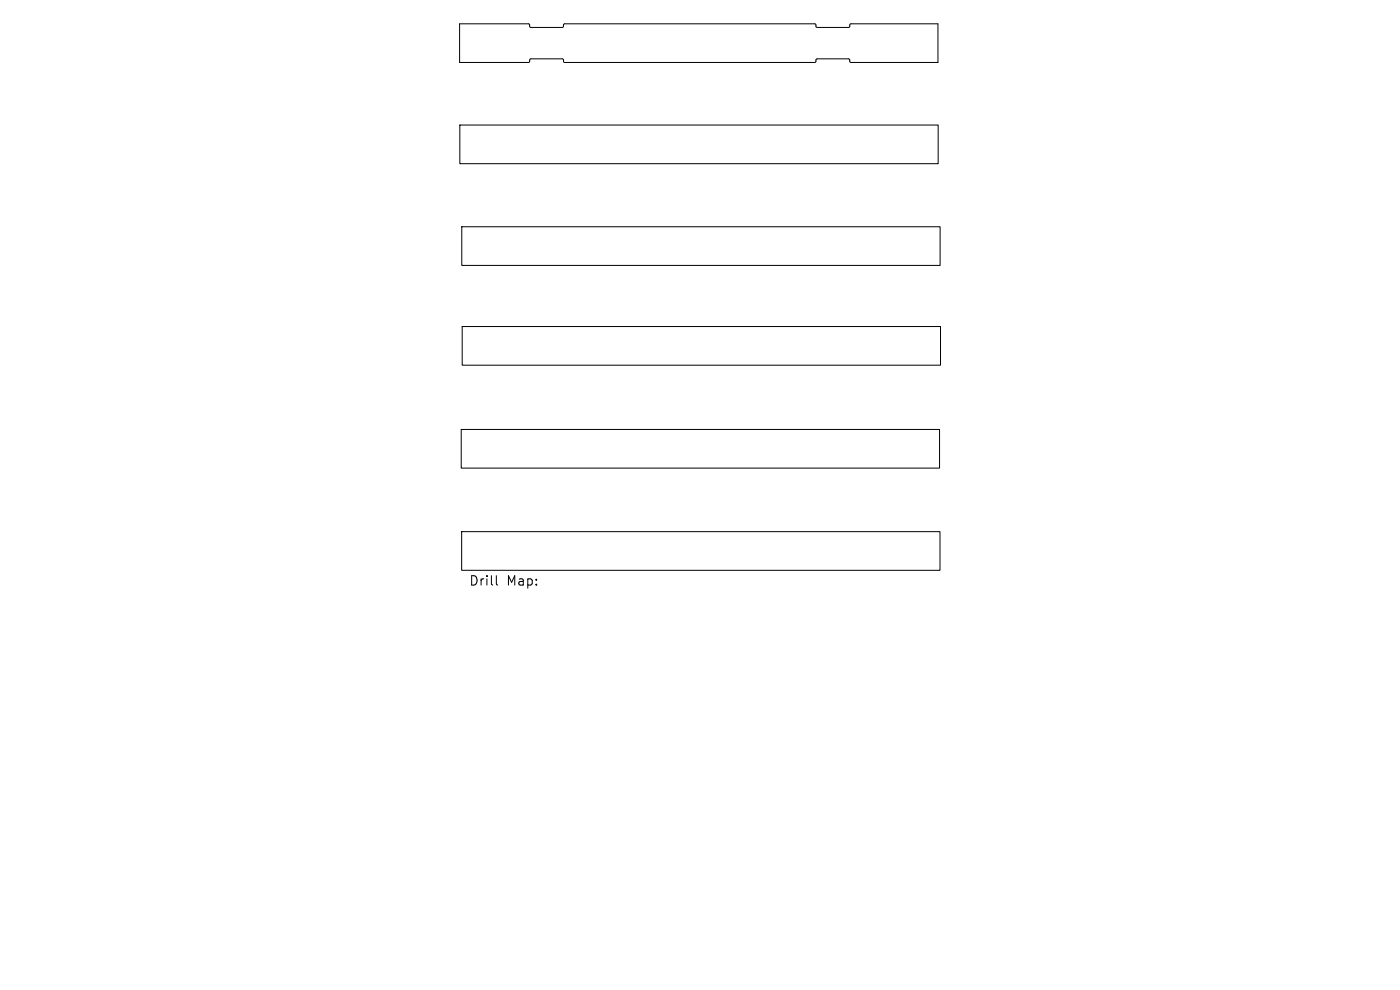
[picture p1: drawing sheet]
<svg xmlns="http://www.w3.org/2000/svg" width="297mm" height="210mm" viewBox="0 0 297 210" stroke-linecap="round" stroke-linejoin="round" font-family="sans-serif">
<defs><g id="words">
<g font-size="2.8">
<text x="99.5" y="124.5">Drill</text>
<text x="107.5" y="124.5">Map:</text>
</g>
</g></defs>
<path d="M97.5 5.1h14.6l.2 .1 .1 .5 .2 .1h6.7l.2-.1 .1-.5 .2-.1h53l.2 .1 .1 .5 .3 .1h6.6l.2-.1 .1-.5 .2-.1h18.5v8.2h-18.5l-.2-.2-.1-.5-.2-.1h-6.7l-.2 .1-.1 .5-.2 .2h-53l-.2-.2-.1-.5-.2-.1h-6.7l-.2 .1-.1 .5-.2 .2h-14.6zM97.6 26.5h101.4v8.2h-101.4zM98 48.1h101.4v8.2h-101.4zM98.1 69.3h101.4v8.2h-101.4zM97.8 91.1h101.5v8.2h-101.5zM97.9 112.8h101.5v8.2h-101.5zM105.3 122.1v1.7l.3 .3" fill="none" stroke="#000" stroke-width=".21"/>
<use href="#words"/>
</svg>
